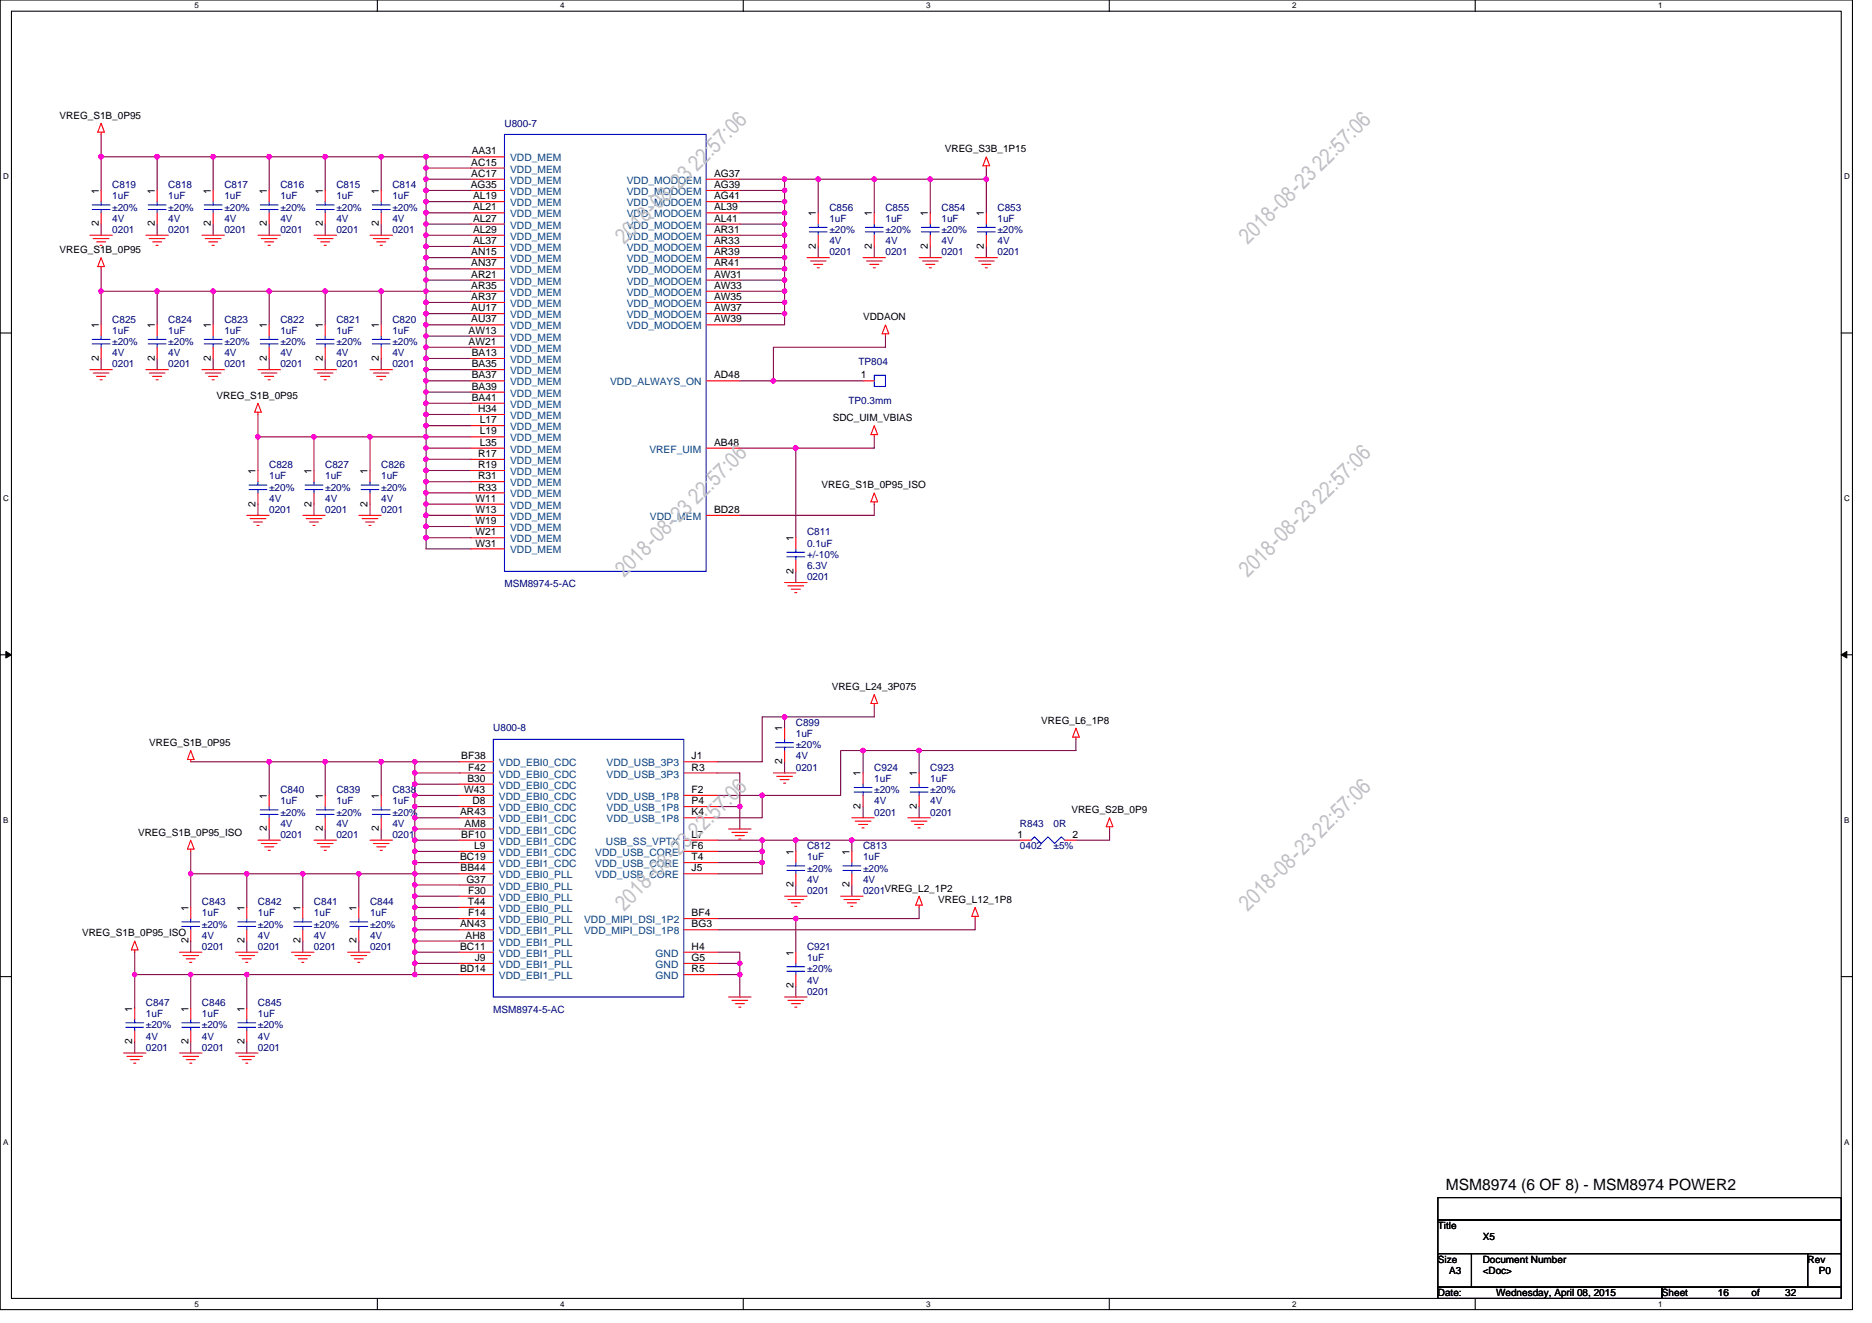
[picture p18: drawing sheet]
<svg xmlns="http://www.w3.org/2000/svg" width="297mm" height="210mm" viewBox="0 0 297 210" stroke-linecap="round" stroke-linejoin="round" font-family="sans-serif">
<defs><g id="words">
<g font-size="3.5" fill="#c0c0c0">
<text x="99" y="38.9" transform="rotate(-45 99 38.9)">2018-08-23 22:57:06</text>
<text x="198" y="38.9" transform="rotate(-45 198 38.9)">2018-08-23 22:57:06</text>
<text x="99" y="91.8" transform="rotate(-45 99 91.8)">2018-08-23 22:57:06</text>
<text x="198" y="91.8" transform="rotate(-45 198 91.8)">2018-08-23 22:57:06</text>
<text x="99" y="144.7" transform="rotate(-45 99 144.7)">2018-08-23 22:57:06</text>
<text x="198" y="144.7" transform="rotate(-45 198 144.7)">2018-08-23 22:57:06</text>
</g>
<text font-size="2.5" x="229.4" y="188.9">MSM8974 (6 OF 8) - MSM8974 POWER2</text>
<g font-size="1.6">
<text x="9.5" y="18.8">VREG_S1B_0P95</text>
<text x="74.7" y="29.8">AG35</text>
<text x="74.8" y="26.3">AC15</text>
<text x="74.8" y="28.1">AC17</text>
<text x="74.9" y="24.5">AA31</text>
<text x="113.3" y="28.1">AG37</text>
<text x="113.3" y="29.8">AG39</text>
<text x="149.9" y="24.2">VREG_S3B_1P15</text>
<text x="15.7" y="35.9" transform="rotate(-90 15.7 35.9)">2</text>
<text x="15.7" y="30.8" transform="rotate(-90 15.7 30.8)">1</text>
<text x="24.5" y="35.9" transform="rotate(-90 24.5 35.9)">2</text>
<text x="24.5" y="30.8" transform="rotate(-90 24.5 30.8)">1</text>
<text x="33.4" y="35.9" transform="rotate(-90 33.4 35.9)">2</text>
<text x="33.4" y="30.8" transform="rotate(-90 33.4 30.8)">1</text>
<text x="42.3" y="35.9" transform="rotate(-90 42.3 35.9)">2</text>
<text x="42.3" y="30.8" transform="rotate(-90 42.3 30.8)">1</text>
<text x="51.2" y="35.9" transform="rotate(-90 51.2 35.9)">2</text>
<text x="51.2" y="30.8" transform="rotate(-90 51.2 30.8)">1</text>
<text x="60.1" y="35.9" transform="rotate(-90 60.1 35.9)">2</text>
<text x="60.1" y="30.8" transform="rotate(-90 60.1 30.8)">1</text>
<text x="75.1" y="31.6">AL19</text>
<text x="75.1" y="33.4">AL21</text>
<text x="75.1" y="35.2">AL27</text>
<text x="113.3" y="33.4">AL39</text>
<text x="113.3" y="35.2">AL41</text>
<text x="113.3" y="31.6">AG41</text>
<text x="129.5" y="34.3" transform="rotate(-90 129.5 34.3)">1</text>
<text x="138.3" y="34.3" transform="rotate(-90 138.3 34.3)">1</text>
<text x="147.2" y="34.3" transform="rotate(-90 147.2 34.3)">1</text>
<text x="156.1" y="34.3" transform="rotate(-90 156.1 34.3)">1</text>
<text x="9.5" y="40.2">VREG_S1B_0P95</text>
<text x="74.8" y="40.5">AN15</text>
<text x="75.1" y="37">AL29</text>
<text x="75.1" y="38.7">AL37</text>
<text x="113.3" y="37">AR31</text>
<text x="113.3" y="38.7">AR33</text>
<text x="113.3" y="40.5">AR39</text>
<text x="129.5" y="39.5" transform="rotate(-90 129.5 39.5)">2</text>
<text x="138.3" y="39.5" transform="rotate(-90 138.3 39.5)">2</text>
<text x="147.2" y="39.5" transform="rotate(-90 147.2 39.5)">2</text>
<text x="156.1" y="39.5" transform="rotate(-90 156.1 39.5)">2</text>
<text x="74.8" y="42.3">AN37</text>
<text x="74.8" y="44.1">AR21</text>
<text x="74.8" y="45.8">AR35</text>
<text x="74.8" y="47.6">AR37</text>
<text x="113.3" y="42.3">AR41</text>
<text x="113.3" y="44.1">AW31</text>
<text x="113.3" y="45.8">AW33</text>
<text x="113.3" y="47.6">AW35</text>
<text x="15.7" y="52.1" transform="rotate(-90 15.7 52.1)">1</text>
<text x="24.5" y="52.1" transform="rotate(-90 24.5 52.1)">1</text>
<text x="33.4" y="52.1" transform="rotate(-90 33.4 52.1)">1</text>
<text x="42.3" y="52.1" transform="rotate(-90 42.3 52.1)">1</text>
<text x="51.2" y="52.1" transform="rotate(-90 51.2 52.1)">1</text>
<text x="60.1" y="52.1" transform="rotate(-90 60.1 52.1)">1</text>
<text x="74.4" y="53">AW13</text>
<text x="74.8" y="49.4">AU17</text>
<text x="74.8" y="51.2">AU37</text>
<text x="113.3" y="49.4">AW37</text>
<text x="113.3" y="51.2">AW39</text>
<text x="136.9" y="50.8">VDDAON</text>
<text x="15.7" y="57.3" transform="rotate(-90 15.7 57.3)">2</text>
<text x="24.5" y="57.3" transform="rotate(-90 24.5 57.3)">2</text>
<text x="33.4" y="57.3" transform="rotate(-90 33.4 57.3)">2</text>
<text x="42.3" y="57.3" transform="rotate(-90 42.3 57.3)">2</text>
<text x="51.2" y="57.3" transform="rotate(-90 51.2 57.3)">2</text>
<text x="60.1" y="57.3" transform="rotate(-90 60.1 57.3)">2</text>
<text x="74.4" y="54.7">AW21</text>
<text x="74.9" y="56.5">BA13</text>
<text x="74.9" y="58.3">BA35</text>
<text x="34.4" y="63.3">VREG_S1B_0P95</text>
<text x="74.9" y="60.1">BA37</text>
<text x="74.9" y="61.8">BA39</text>
<text x="74.9" y="63.6">BA41</text>
<text x="75.9" y="65.4">H34</text>
<text x="113.3" y="60.1">AD48</text>
<text x="136.6" y="60.1">1</text>
<text x="76.1" y="67.2">L17</text>
<text x="76.1" y="69">L19</text>
<text x="76.1" y="70.7">L35</text>
<text x="113.3" y="70.7">AB48</text>
<text x="132.1" y="66.8">SDC_UIM_VBIAS</text>
<text x="40.6" y="75.2" transform="rotate(-90 40.6 75.2)">1</text>
<text x="49.4" y="75.2" transform="rotate(-90 49.4 75.2)">1</text>
<text x="58.3" y="75.2" transform="rotate(-90 58.3 75.2)">1</text>
<text x="75.9" y="72.5">R17</text>
<text x="75.9" y="74.3">R19</text>
<text x="75.9" y="76.1">R31</text>
<text x="75.9" y="77.9">R33</text>
<text x="130.4" y="77.5">VREG_S1B_0P95_ISO</text>
<text x="40.6" y="80.4" transform="rotate(-90 40.6 80.4)">2</text>
<text x="49.4" y="80.4" transform="rotate(-90 49.4 80.4)">2</text>
<text x="58.3" y="80.4" transform="rotate(-90 58.3 80.4)">2</text>
<text x="75.4" y="79.6">W11</text>
<text x="75.4" y="81.4">W13</text>
<text x="75.4" y="83.2">W19</text>
<text x="113.3" y="81.4">BD28</text>
<text x="75.4" y="85">W21</text>
<text x="75.4" y="86.7">W31</text>
<text x="125.9" y="85.9" transform="rotate(-90 125.9 85.9)">1</text>
<text x="125.9" y="91.1" transform="rotate(-90 125.9 91.1)">2</text>
<text x="132" y="109.5">VREG_L24_3P075</text>
<text x="23.7" y="118.4">VREG_S1B_0P95</text>
<text x="124.1" y="116.1" transform="rotate(-90 124.1 116.1)">1</text>
<text x="165.2" y="114.9">VREG_L6_1P8</text>
<text x="73.2" y="120.5">BF38</text>
<text x="73.7" y="125.9">W43</text>
<text x="74.2" y="124.1">B30</text>
<text x="74.3" y="122.3">F42</text>
<text x="109.7" y="120.5">J1</text>
<text x="109.7" y="122.3">R3</text>
<text x="109.7" y="125.9">F2</text>
<text x="124.1" y="121.3" transform="rotate(-90 124.1 121.3)">2</text>
<text x="136.6" y="123.2" transform="rotate(-90 136.6 123.2)">1</text>
<text x="145.5" y="123.2" transform="rotate(-90 145.5 123.2)">1</text>
<text x="42.3" y="132" transform="rotate(-90 42.3 132)">2</text>
<text x="42.3" y="126.8" transform="rotate(-90 42.3 126.8)">1</text>
<text x="51.2" y="132" transform="rotate(-90 51.2 132)">2</text>
<text x="51.2" y="126.8" transform="rotate(-90 51.2 126.8)">1</text>
<text x="60.1" y="132" transform="rotate(-90 60.1 132)">2</text>
<text x="60.1" y="126.8" transform="rotate(-90 60.1 126.8)">1</text>
<text x="73" y="129.4">AR43</text>
<text x="73.7" y="131.2">AM8</text>
<text x="75" y="127.6">D8</text>
<text x="109.7" y="127.6">P4</text>
<text x="109.7" y="129.4">K4</text>
<text x="136.6" y="128.4" transform="rotate(-90 136.6 128.4)">2</text>
<text x="145.5" y="128.4" transform="rotate(-90 145.5 128.4)">2</text>
<text x="170" y="129.1">VREG_S2B_0P9</text>
<text x="21.9" y="132.6">VREG_S1B_0P95_ISO</text>
<text x="73" y="136.5">BC19</text>
<text x="73.2" y="133">BF10</text>
<text x="75.2" y="134.7">L9</text>
<text x="109.7" y="134.7">F6</text>
<text x="109.7" y="136.5">T4</text>
<text x="109.7" y="133">L7</text>
<text x="125.9" y="135.7" transform="rotate(-90 125.9 135.7)">1</text>
<text x="134.8" y="135.7" transform="rotate(-90 134.8 135.7)">1</text>
<text x="161.5" y="133">1</text>
<text x="170.2" y="133">2</text>
<text x="73.1" y="138.3">BB44</text>
<text x="74" y="140.1">G37</text>
<text x="74.2" y="143.6">T44</text>
<text x="74.3" y="141.9">F30</text>
<text x="109.7" y="138.3">J5</text>
<text x="125.9" y="140.8" transform="rotate(-90 125.9 140.8)">2</text>
<text x="134.8" y="140.8" transform="rotate(-90 134.8 140.8)">2</text>
<text x="148.9" y="143.3">VREG_L12_1P8</text>
<text x="13" y="148.6">VREG_S1B_0P95_ISO</text>
<text x="29.9" y="149.7" transform="rotate(-90 29.9 149.7)">2</text>
<text x="29.9" y="144.5" transform="rotate(-90 29.9 144.5)">1</text>
<text x="38.8" y="149.7" transform="rotate(-90 38.8 149.7)">2</text>
<text x="38.8" y="144.5" transform="rotate(-90 38.8 144.5)">1</text>
<text x="47.7" y="149.7" transform="rotate(-90 47.7 149.7)">2</text>
<text x="47.7" y="144.5" transform="rotate(-90 47.7 144.5)">1</text>
<text x="56.6" y="149.7" transform="rotate(-90 56.6 149.7)">2</text>
<text x="56.6" y="144.5" transform="rotate(-90 56.6 144.5)">1</text>
<text x="73" y="147.2">AN43</text>
<text x="73.9" y="149">AH8</text>
<text x="74.3" y="145.4">F14</text>
<text x="109.7" y="145.4">BF4</text>
<text x="109.7" y="147.2">BG3</text>
<text x="73" y="150.7">BC11</text>
<text x="73" y="154.3">BD14</text>
<text x="75.3" y="152.5">J9</text>
<text x="109.7" y="150.7">H4</text>
<text x="109.7" y="152.5">G5</text>
<text x="109.7" y="154.3">R5</text>
<text x="125.9" y="151.7" transform="rotate(-90 125.9 151.7)">1</text>
<text x="21" y="160.5" transform="rotate(-90 21 160.5)">1</text>
<text x="29.9" y="160.5" transform="rotate(-90 29.9 160.5)">1</text>
<text x="38.8" y="160.5" transform="rotate(-90 38.8 160.5)">1</text>
<text x="125.9" y="156.8" transform="rotate(-90 125.9 156.8)">2</text>
<text x="21" y="165.7" transform="rotate(-90 21 165.7)">2</text>
<text x="29.9" y="165.7" transform="rotate(-90 29.9 165.7)">2</text>
<text x="38.8" y="165.7" transform="rotate(-90 38.8 165.7)">2</text>
<text x="228.2" y="195.1">Title</text>
<text x="235.3" y="196.8">X5</text>
<text x="228.2" y="200.4">Size</text>
<text x="229.9" y="202.2">A3</text>
<text x="235.3" y="200.4">Document Number</text>
<text x="235.3" y="202.2">&lt;Doc&gt;</text>
<text x="286.8" y="200.4">Rev</text>
<text x="288.6" y="202.2">P0</text>
<text x="228.2" y="205.7">Date:</text>
<text x="237.4" y="205.7">Wednesday, April 08, 2015</text>
<text x="263.7" y="205.7">Sheet</text>
<text x="272.6" y="205.7">16</text>
<text x="277.9" y="205.7">of</text>
<text x="283.3" y="205.7">32</text>
</g>
<g font-size="1.6" fill="#000080">
<text x="80" y="20.1">U800-7</text>
<text x="17.8" y="29.9">C819</text>
<text x="26.7" y="29.9">C818</text>
<text x="35.6" y="29.9">C817</text>
<text x="44.5" y="29.9">C816</text>
<text x="53.4" y="29.9">C815</text>
<text x="62.3" y="29.9">C814</text>
<text x="17.8" y="31.6">1uF</text>
<text x="17.8" y="35.2">4V</text>
<text x="17.8" y="33.4">±20%</text>
<text x="26.7" y="31.6">1uF</text>
<text x="26.7" y="35.2">4V</text>
<text x="26.7" y="33.4">±20%</text>
<text x="35.6" y="31.6">1uF</text>
<text x="35.6" y="35.2">4V</text>
<text x="35.6" y="33.4">±20%</text>
<text x="44.5" y="31.6">1uF</text>
<text x="44.5" y="35.2">4V</text>
<text x="44.5" y="33.4">±20%</text>
<text x="53.4" y="31.6">1uF</text>
<text x="53.4" y="35.2">4V</text>
<text x="53.4" y="33.4">±20%</text>
<text x="62.3" y="31.6">1uF</text>
<text x="62.3" y="35.2">4V</text>
<text x="62.3" y="33.4">±20%</text>
<text x="131.6" y="33.4">C856</text>
<text x="131.6" y="35.2">1uF</text>
<text x="140.5" y="33.4">C855</text>
<text x="140.5" y="35.2">1uF</text>
<text x="149.4" y="33.4">C854</text>
<text x="149.4" y="35.2">1uF</text>
<text x="158.3" y="33.4">C853</text>
<text x="158.3" y="35.2">1uF</text>
<text x="17.8" y="37">0201</text>
<text x="26.7" y="37">0201</text>
<text x="35.6" y="37">0201</text>
<text x="44.5" y="37">0201</text>
<text x="53.4" y="37">0201</text>
<text x="62.3" y="37">0201</text>
<text x="131.6" y="40.5">0201</text>
<text x="131.6" y="38.8">4V</text>
<text x="131.6" y="37">±20%</text>
<text x="140.5" y="40.5">0201</text>
<text x="140.5" y="38.8">4V</text>
<text x="140.5" y="37">±20%</text>
<text x="149.4" y="40.5">0201</text>
<text x="149.4" y="38.8">4V</text>
<text x="149.4" y="37">±20%</text>
<text x="158.3" y="40.5">0201</text>
<text x="158.3" y="38.8">4V</text>
<text x="158.3" y="37">±20%</text>
<text x="17.8" y="51.2">C825</text>
<text x="17.8" y="53">1uF</text>
<text x="26.7" y="51.2">C824</text>
<text x="26.7" y="53">1uF</text>
<text x="35.6" y="51.2">C823</text>
<text x="35.6" y="53">1uF</text>
<text x="44.5" y="51.2">C822</text>
<text x="44.5" y="53">1uF</text>
<text x="53.4" y="51.2">C821</text>
<text x="53.4" y="53">1uF</text>
<text x="62.3" y="51.2">C820</text>
<text x="62.3" y="53">1uF</text>
<text x="17.8" y="58.3">0201</text>
<text x="17.8" y="56.5">4V</text>
<text x="17.8" y="54.8">±20%</text>
<text x="26.7" y="58.3">0201</text>
<text x="26.7" y="56.5">4V</text>
<text x="26.7" y="54.8">±20%</text>
<text x="35.6" y="58.3">0201</text>
<text x="35.6" y="56.5">4V</text>
<text x="35.6" y="54.8">±20%</text>
<text x="44.5" y="58.3">0201</text>
<text x="44.5" y="56.5">4V</text>
<text x="44.5" y="54.8">±20%</text>
<text x="53.4" y="58.3">0201</text>
<text x="53.4" y="56.5">4V</text>
<text x="53.4" y="54.8">±20%</text>
<text x="62.3" y="58.3">0201</text>
<text x="62.3" y="56.5">4V</text>
<text x="62.3" y="54.8">±20%</text>
<text x="136.2" y="58">TP804</text>
<text x="134.6" y="64.2">TP0.3mm</text>
<text x="42.7" y="74.3">C828</text>
<text x="42.7" y="76.1">1uF</text>
<text x="42.7" y="77.9">±20%</text>
<text x="51.6" y="74.3">C827</text>
<text x="51.6" y="76.1">1uF</text>
<text x="51.6" y="77.9">±20%</text>
<text x="60.5" y="74.3">C826</text>
<text x="60.5" y="76.1">1uF</text>
<text x="60.5" y="77.9">±20%</text>
<text x="42.7" y="81.4">0201</text>
<text x="42.7" y="79.7">4V</text>
<text x="51.6" y="81.4">0201</text>
<text x="51.6" y="79.7">4V</text>
<text x="60.5" y="81.4">0201</text>
<text x="60.5" y="79.7">4V</text>
<text x="128.1" y="85">C811</text>
<text x="128.1" y="86.8">0.1uF</text>
<text x="128.1" y="88.5">+/-10%</text>
<text x="80" y="93.2">MSM8974-5-AC</text>
<text x="128.1" y="92.1">0201</text>
<text x="128.1" y="90.3">6.3V</text>
<text x="78.3" y="116.1">U800-8</text>
<text x="126.3" y="115.2">C899</text>
<text x="126.3" y="117">1uF</text>
<text x="126.3" y="118.8">±20%</text>
<text x="44.5" y="125.9">C840</text>
<text x="53.4" y="125.9">C839</text>
<text x="62.3" y="125.9">C838</text>
<text x="126.3" y="122.3">0201</text>
<text x="126.3" y="120.5">4V</text>
<text x="138.7" y="122.3">C924</text>
<text x="138.7" y="124.1">1uF</text>
<text x="138.7" y="125.9">±20%</text>
<text x="147.6" y="122.3">C923</text>
<text x="147.6" y="124.1">1uF</text>
<text x="147.6" y="125.9">±20%</text>
<text x="44.5" y="127.7">1uF</text>
<text x="44.5" y="131.2">4V</text>
<text x="44.5" y="129.4">±20%</text>
<text x="53.4" y="127.7">1uF</text>
<text x="53.4" y="131.2">4V</text>
<text x="53.4" y="129.4">±20%</text>
<text x="62.3" y="127.7">1uF</text>
<text x="62.3" y="131.2">4V</text>
<text x="62.3" y="129.4">±20%</text>
<text x="138.7" y="129.4">0201</text>
<text x="138.7" y="127.7">4V</text>
<text x="147.6" y="129.4">0201</text>
<text x="147.6" y="127.7">4V</text>
<text x="161.8" y="131.2">R843</text>
<text x="167.2" y="131.2">0R</text>
<text x="44.5" y="133">0201</text>
<text x="53.4" y="133">0201</text>
<text x="62.3" y="133">0201</text>
<text x="128.1" y="134.8">C812</text>
<text x="128.1" y="136.5">1uF</text>
<text x="136.9" y="134.8">C813</text>
<text x="136.9" y="136.5">1uF</text>
<text x="161.8" y="134.8">0402</text>
<text x="167.2" y="134.8">±5%</text>
<text x="32" y="143.7">C843</text>
<text x="40.9" y="143.7">C842</text>
<text x="49.8" y="143.7">C841</text>
<text x="58.7" y="143.7">C844</text>
<text x="128.1" y="141.9">0201</text>
<text x="128.1" y="140.1">4V</text>
<text x="128.1" y="138.3">±20%</text>
<text x="136.9" y="141.9">0201VREG_L2_1P2</text>
<text x="136.9" y="140.1">4V</text>
<text x="136.9" y="138.3">±20%</text>
<text x="32" y="145.4">1uF</text>
<text x="32" y="149">4V</text>
<text x="32" y="147.2">±20%</text>
<text x="40.9" y="145.4">1uF</text>
<text x="40.9" y="149">4V</text>
<text x="40.9" y="147.2">±20%</text>
<text x="49.8" y="145.4">1uF</text>
<text x="49.8" y="149">4V</text>
<text x="49.8" y="147.2">±20%</text>
<text x="58.7" y="145.4">1uF</text>
<text x="58.7" y="149">4V</text>
<text x="58.7" y="147.2">±20%</text>
<text x="32" y="150.8">0201</text>
<text x="40.9" y="150.8">0201</text>
<text x="49.8" y="150.8">0201</text>
<text x="58.7" y="150.8">0201</text>
<text x="128.1" y="150.8">C921</text>
<text x="128.1" y="152.5">1uF</text>
<text x="128.1" y="154.3">±20%</text>
<text x="23.2" y="159.7">C847</text>
<text x="23.2" y="161.4">1uF</text>
<text x="32" y="159.7">C846</text>
<text x="32" y="161.4">1uF</text>
<text x="40.9" y="159.7">C845</text>
<text x="40.9" y="161.4">1uF</text>
<text x="78.3" y="160.7">MSM8974-5-AC</text>
<text x="128.1" y="157.9">0201</text>
<text x="128.1" y="156.1">4V</text>
<text x="23.2" y="166.8">0201</text>
<text x="23.2" y="165">4V</text>
<text x="23.2" y="163.2">±20%</text>
<text x="32" y="166.8">0201</text>
<text x="32" y="165">4V</text>
<text x="32" y="163.2">±20%</text>
<text x="40.9" y="166.8">0201</text>
<text x="40.9" y="165">4V</text>
<text x="40.9" y="163.2">±20%</text>
</g>
<g font-size="1.6" fill="#004080">
<text x="80.9" y="25.6">VDD_MEM</text>
<text x="80.9" y="27.4">VDD_MEM</text>
<text x="80.9" y="29.2">VDD_MEM</text>
<text x="99.5" y="29.2">VDD_MODOEM</text>
<text x="80.9" y="30.9">VDD_MEM</text>
<text x="80.9" y="32.7">VDD_MEM</text>
<text x="80.9" y="34.5">VDD_MEM</text>
<text x="99.5" y="30.9">VDD_MODOEM</text>
<text x="99.5" y="34.5">VDD_MODOEM</text>
<text x="99.5" y="32.7">VDD_MODOEM</text>
<text x="80.9" y="36.3">VDD_MEM</text>
<text x="80.9" y="38.1">VDD_MEM</text>
<text x="80.9" y="39.8">VDD_MEM</text>
<text x="80.9" y="41.6">VDD_MEM</text>
<text x="99.5" y="36.3">VDD_MODOEM</text>
<text x="99.5" y="38.1">VDD_MODOEM</text>
<text x="99.5" y="39.8">VDD_MODOEM</text>
<text x="99.5" y="41.6">VDD_MODOEM</text>
<text x="80.9" y="43.4">VDD_MEM</text>
<text x="80.9" y="45.2">VDD_MEM</text>
<text x="80.9" y="46.9">VDD_MEM</text>
<text x="99.5" y="43.4">VDD_MODOEM</text>
<text x="99.5" y="45.2">VDD_MODOEM</text>
<text x="99.5" y="46.9">VDD_MODOEM</text>
<text x="80.9" y="48.7">VDD_MEM</text>
<text x="80.9" y="50.5">VDD_MEM</text>
<text x="80.9" y="52.3">VDD_MEM</text>
<text x="99.5" y="48.7">VDD_MODOEM</text>
<text x="99.5" y="50.5">VDD_MODOEM</text>
<text x="99.5" y="52.3">VDD_MODOEM</text>
<text x="80.9" y="54.1">VDD_MEM</text>
<text x="80.9" y="55.8">VDD_MEM</text>
<text x="80.9" y="57.6">VDD_MEM</text>
<text x="80.9" y="59.4">VDD_MEM</text>
<text x="80.9" y="61.2">VDD_MEM</text>
<text x="80.9" y="62.9">VDD_MEM</text>
<text x="80.9" y="64.7">VDD_MEM</text>
<text x="96.8" y="61.2">VDD_ALWAYS_ON</text>
<text x="80.9" y="66.5">VDD_MEM</text>
<text x="80.9" y="68.3">VDD_MEM</text>
<text x="80.9" y="70.1">VDD_MEM</text>
<text x="80.9" y="71.8">VDD_MEM</text>
<text x="103" y="71.8">VREF_UIM</text>
<text x="80.9" y="73.6">VDD_MEM</text>
<text x="80.9" y="75.4">VDD_MEM</text>
<text x="80.9" y="77.2">VDD_MEM</text>
<text x="80.9" y="79">VDD_MEM</text>
<text x="80.9" y="80.7">VDD_MEM</text>
<text x="80.9" y="82.5">VDD_MEM</text>
<text x="103.1" y="82.5">VDD_MEM</text>
<text x="80.9" y="84.3">VDD_MEM</text>
<text x="80.9" y="86.1">VDD_MEM</text>
<text x="80.9" y="87.8">VDD_MEM</text>
<text x="79.2" y="121.6">VDD_EBI0_CDC</text>
<text x="79.2" y="123.4">VDD_EBI0_CDC</text>
<text x="79.2" y="125.2">VDD_EBI0_CDC</text>
<text x="96.2" y="121.6">VDD_USB_3P3</text>
<text x="96.2" y="123.4">VDD_USB_3P3</text>
<text x="79.2" y="127">VDD_EBI0_CDC</text>
<text x="79.2" y="128.7">VDD_EBI0_CDC</text>
<text x="79.2" y="130.5">VDD_EBI1_CDC</text>
<text x="96.2" y="127">VDD_USB_1P8</text>
<text x="96.2" y="128.7">VDD_USB_1P8</text>
<text x="96.2" y="130.5">VDD_USB_1P8</text>
<text x="79.2" y="132.3">VDD_EBI1_CDC</text>
<text x="79.2" y="134.1">VDD_EBI1_CDC</text>
<text x="79.2" y="135.8">VDD_EBI1_CDC</text>
<text x="79.2" y="137.6">VDD_EBI1_CDC</text>
<text x="94.4" y="135.8">VDD_USB_CORE</text>
<text x="94.4" y="137.6">VDD_USB_CORE</text>
<text x="96.2" y="134.1">USB_SS_VPTX</text>
<text x="79.2" y="139.4">VDD_EBI0_PLL</text>
<text x="79.2" y="141.2">VDD_EBI0_PLL</text>
<text x="79.2" y="143">VDD_EBI0_PLL</text>
<text x="94.4" y="139.4">VDD_USB_CORE</text>
<text x="79.2" y="144.7">VDD_EBI0_PLL</text>
<text x="79.2" y="146.5">VDD_EBI0_PLL</text>
<text x="79.2" y="148.3">VDD_EBI1_PLL</text>
<text x="92.7" y="146.5">VDD_MIPI_DSI_1P2</text>
<text x="92.7" y="148.3">VDD_MIPI_DSI_1P8</text>
<text x="79.2" y="150.1">VDD_EBI1_PLL</text>
<text x="79.2" y="151.8">VDD_EBI1_PLL</text>
<text x="79.2" y="153.6">VDD_EBI1_PLL</text>
<text x="79.2" y="155.4">VDD_EBI1_PLL</text>
<text x="104" y="151.8">GND</text>
<text x="104" y="153.6">GND</text>
<text x="104" y="155.4">GND</text>
</g>
<g font-size="1.3">
<text x="30.8" y="1.3">5</text>
<text x="88.9" y="1.3">4</text>
<text x="147" y="1.3">3</text>
<text x="205" y="1.3">2</text>
<text x="263.1" y="1.3">1</text>
<text x=".5" y="28.4">D</text>
<text x="292.6" y="28.4">D</text>
<text x=".5" y="79.5">C</text>
<text x="292.6" y="79.5">C</text>
<text x=".5" y="130.6">B</text>
<text x="292.6" y="130.6">B</text>
<text x=".5" y="181.7">A</text>
<text x="292.6" y="181.7">A</text>
<text x="30.8" y="207.4">5</text>
<text x="88.9" y="207.4">4</text>
<text x="147" y="207.4">3</text>
<text x="205" y="207.4">2</text>
<text x="263.1" y="207.4">1</text>
</g>
</g></defs>
<path d="M0 0h293.9v207.9h-293.9zM1.8 1.8h290.4v204.3h-290.4z" fill="none" stroke="#000" stroke-width=".17"/>
<g fill="#fff">
<path d="M30.8 .2h.7v1.4h-.7z"/>
<path d="M30.8 206.3h.7v1.4h-.7z"/>
</g>
<path d="M59.9 0v1.8M59.9 206.1v1.8" fill="none" stroke="#000" stroke-width=".17"/>
<g fill="#fff">
<path d="M88.9 .2h.7v1.4h-.7z"/>
<path d="M88.9 206.3h.7v1.4h-.7z"/>
</g>
<path d="M117.9 0v1.8M117.9 206.1v1.8" fill="none" stroke="#000" stroke-width=".17"/>
<g fill="#fff">
<path d="M147 .2h.7v1.4h-.7z"/>
<path d="M147 206.3h.7v1.4h-.7z"/>
</g>
<path d="M176 0v1.8M176 206.1v1.8" fill="none" stroke="#000" stroke-width=".17"/>
<g fill="#fff">
<path d="M205 .2h.7v1.4h-.7z"/>
<path d="M205 206.3h.7v1.4h-.7z"/>
</g>
<path d="M234.1 0v1.8M234.1 206.1v1.8" fill="none" stroke="#000" stroke-width=".17"/>
<g fill="#fff">
<path d="M263.1 .2h.7v1.4h-.7z"/>
<path d="M263.1 206.3h.7v1.4h-.7z"/>
<path d="M.5 27.3h.9v1.4h-.9z"/>
<path d="M292.6 27.3h.9v1.4h-.9z"/>
<path d="M.5 78.4h.9v1.4h-.9z"/>
<path d="M292.6 78.4h.9v1.4h-.9z"/>
</g>
<path d="M0 52.9h1.8M292.2 52.9h1.7" fill="none" stroke="#000" stroke-width=".17"/>
<g fill="#fff">
<path d="M.5 129.5h.8v1.4h-.8z"/>
<path d="M292.6 129.5h.9v1.4h-.9z"/>
</g>
<path d="M0 103.9h1.8M292.2 103.9h1.7" fill="none" stroke="#000" stroke-width=".17"/>
<path d="M.9 103.4l.9 .5-.9 .5zM292.2 103.9l.8-.5v1z" fill="#000" stroke="#000" stroke-width=".16"/>
<g fill="#fff">
<path d="M.5 180.5h.8v1.4h-.8z"/>
<path d="M292.6 180.5h.9v1.4h-.9z"/>
</g>
<path d="M0 155h1.8M292.2 155h1.7M228.2 190.1h64v3.5h-64zM228.2 193.6h64v5.4h-64zM228.2 199h5.3v5.3h-5.3zM233.5 199h53.3v5.3h-53.3zM286.8 199h5.4v5.3h-5.4zM228.2 204.3h35.5v1.8h-35.5zM263.7 204.3h28.5v1.8h-28.5z" fill="none" stroke="#000" stroke-width=".17"/>
<g fill="none" stroke="#800040" stroke-width=".17">
<path d="M16 24.9v5.3M16 21.3v3.6M16 35.6v1.7M16 24.9h8.9M24.9 35.6v1.7M24.9 24.9v5.3M24.9 24.9h8.9M33.8 35.6v1.7M33.8 24.9v5.3M33.8 24.9h8.9M42.7 35.6v1.7M42.7 24.9v5.3"/>
<path d="M42.7 24.9h8.9M51.6 35.6v1.7M51.6 24.9v5.3M51.6 24.9h8.9M60.5 35.6v1.7M60.5 24.9v5.3M60.5 24.9h7.1M67.6 26.7v1.7M67.6 30.2v3.6M67.6 33.8v1.8M67.6 35.6h7.1M67.6 35.6v1.7"/>
<path d="M67.6 37.3v3.6M67.6 24.9v1.8M67.6 32h7.1M67.6 39.1h7.1M67.6 33.8h7.1M67.6 37.3h7.1M67.6 24.9h7.1M67.6 30.2h7.1M67.6 26.7h7.1M74.7 28.4h-7.1v1.8M117.4 28.4h7.1v1.8M117.4 30.2h7.1"/>
<path d="M117.4 33.8h7.1M117.4 32h7.1M117.4 35.6h7.1M117.4 39.1h7.1M117.4 37.3h7.1M124.5 32v1.8M124.5 30.2v1.8M124.5 33.8v1.8M124.5 35.6v1.7M124.5 37.3v1.8M124.5 39.1v1.8M124.5 28.4h5.3"/>
<path d="M129.8 39.1v1.8M129.8 28.4v5.4M129.8 28.4h8.9M138.7 28.4h17.8M138.7 39.1v1.8M138.7 28.4v5.4M147.6 39.1v1.8M147.6 28.4v5.4M156.5 26.7v1.7M156.5 39.1v1.8M156.5 28.4v5.4M16 46.2v5.4"/>
<path d="M16 46.2h8.9M16 42.7v3.5M16 56.9v1.8M24.9 56.9v1.8M33.8 56.9v1.8M33.8 46.2v5.4M42.7 46.2h-17.8v5.4M42.7 56.9v1.8M42.7 46.2h8.9M42.7 46.2v5.4M51.6 56.9v1.8M51.6 46.2h8.9"/>
<path d="M51.6 46.2v5.4M60.5 56.9v1.8M60.5 46.2h7.1M60.5 46.2v5.4M67.6 40.9h7.1M67.6 42.7v1.7M67.6 44.4v1.8M67.6 51.6h7.1M67.6 40.9v1.8M67.6 56.9h7.1M67.6 46.2h7.1M67.6 49.8h7.1"/>
<path d="M67.6 46.2v1.8M67.6 49.8v5.3M67.6 55.1v1.8M67.6 48v1.8M67.6 56.9v1.8M67.6 58.7v1.8M67.6 42.7h7.1M67.6 44.4h7.1M67.6 53.3h7.1M67.6 48h7.1M67.6 55.1h7.1M67.6 58.7h7.1"/>
<path d="M117.4 48h7.1M117.4 42.7h7.1M117.4 44.4h7.1M117.4 40.9h7.1M117.4 46.2h7.1M124.5 48v1.8h-7.1M124.5 49.8v1.8h-7.1M124.5 40.9v1.8M124.5 42.7v1.7M124.5 46.2v1.8M124.5 44.4v1.8M140.5 53.3v1.8h-17.8v5.4h-5.3"/>
<path d="M40.9 65.8v3.5M40.9 69.3h8.9M40.9 69.3v5.4M49.8 69.3v5.4M49.8 69.3h8.9M67.6 60.5v1.7M67.6 62.2h7.1M67.6 65.8v1.8M67.6 64v1.8M67.6 62.2v1.8M67.6 72.9h7.1M67.6 67.6h7.1"/>
<path d="M67.6 71.1v1.8M67.6 69.3v1.8M67.6 67.6v1.7M67.6 76.5v1.7M67.6 74.7v1.8M67.6 78.2h7.1M67.6 72.9v1.8M67.6 78.2v1.8M67.6 60.5h7.1M67.6 71.1h7.1M67.6 64h7.1M67.6 65.8h7.1"/>
<path d="M67.6 74.7h7.1M67.6 69.3h7.1M67.6 76.5h7.1M67.6 69.3h-8.9v5.4M117.4 71.1h8.9M122.7 60.5h14.2M126.3 71.1v14.2M138.7 69.3v1.8h-12.4M40.9 80v1.8M49.8 80v1.8M58.7 80v1.8M67.6 83.6h7.1"/>
<path d="M67.6 81.8h7.1M67.6 83.6v1.7M67.6 81.8v1.8M67.6 85.3v1.8h7.1M67.6 80v1.8M67.6 80h7.1M67.6 85.3h7.1M126.3 90.7v1.8M138.7 80v1.8h-21.3M124.5 113.8h-3.6v7.1h-7.1M136.9 119.1h-3.5v7.1h-12.5v3.6h-7.1M138.7 112v1.8h-14.2v1.8"/>
<path d="M145.8 119.1h-8.9v3.6M170.7 117.3v1.8h-24.9v3.6M30.3 135.1v3.6M30.3 138.7v5.3M30.3 138.7h8.9M30.3 120.9h12.4M39.2 138.7h8.8M39.2 138.7v5.3M42.7 120.9h8.9M42.7 131.6v1.7M42.7 120.9v5.3M48 138.7v5.3"/>
<path d="M48 138.7h8.9M51.6 120.9v5.3M51.6 131.6v1.7M51.6 120.9h8.9M60.5 120.9h5.3M60.5 131.6v1.7M60.5 120.9v5.3M65.8 120.9h7.1M65.8 124.5v1.7M65.8 126.2h7.1M65.8 129.8v1.8M65.8 128v1.8"/>
<path d="M65.8 126.2v1.8M65.8 122.7v1.8M65.8 136.9h7.1M65.8 131.6h7.1M65.8 135.1v1.8M65.8 133.3v1.8M65.8 131.6v1.7M65.8 138.7v1.8M65.8 136.9v1.8M65.8 120.9v1.8M65.8 124.5h7.1M65.8 122.7h7.1"/>
<path d="M65.8 135.1h7.1M65.8 128h7.1M65.8 129.8h7.1M65.8 138.7h7.1M65.8 133.4h7.1M65.8 138.7h-8.9v5.3M113.8 126.2h7.1M113.8 135.1h7.1M113.8 133.3h7.1M113.8 122.7h3.6v5.3M113.8 128h3.6v3.6M120.9 135.1v1.8h-7.1"/>
<path d="M120.9 133.4v1.7M120.9 136.9v1.8h-7.1M120.9 133.3h5.4M124.5 120.9v1.8M135.2 133.3h-8.9v1.8M136.9 128v1.8M145.8 128v1.8M161.8 133.4h-26.6v1.7M176.1 131.6v1.7h-5.4M21.4 154.7h8.9M21.4 151.1v3.6M21.4 154.7v5.3"/>
<path d="M30.3 149.4v1.7M30.3 154.7h8.9M30.3 154.7v5.3M39.2 149.4v1.7M39.2 154.7v5.3M39.2 154.7h26.6M48 149.4v1.7M56.9 149.4v1.7M65.8 140.5v1.7M65.8 147.6h7.1M65.8 145.8h7.1M65.8 142.2h7.1"/>
<path d="M65.8 147.6v1.8M65.8 145.8v1.8M65.8 142.2v1.8M65.8 144v1.8M65.8 151.1v1.8M65.8 149.4v1.7M65.8 152.9h7.1M65.8 144h7.1M65.8 149.4h7.1M65.8 140.5h7.1M65.8 151.1h7.1M65.8 152.9v1.8h7.1"/>
<path d="M113.8 145.8h12.5M113.8 154.7h3.6v3.5M113.8 151.1h3.6v1.8M113.8 152.9h3.6v1.8M126.3 140.5v1.7M126.3 156.5v1.7M135.2 140.5v1.7M145.8 144v1.8h-19.5v5.3M154.7 145.8v1.8h-40.9M21.4 165.4v1.7M30.3 165.4v1.7M39.2 165.4v1.7"/>
</g>
<g fill="#f0f" stroke="#f0f" stroke-width=".17">
<circle cx="67.6" cy="30.2" r=".35"/>
<circle cx="67.6" cy="26.7" r=".35"/>
<circle cx="67.6" cy="28.4" r=".35"/>
<circle cx="67.6" cy="33.8" r=".35"/>
<circle cx="67.6" cy="32" r=".35"/>
<circle cx="67.6" cy="35.5" r=".35"/>
<circle cx="67.6" cy="37.3" r=".35"/>
<circle cx="67.6" cy="39.1" r=".35"/>
<circle cx="67.6" cy="40.9" r=".35"/>
<circle cx="67.6" cy="44.4" r=".35"/>
<circle cx="67.6" cy="51.5" r=".35"/>
<circle cx="67.6" cy="42.7" r=".35"/>
<circle cx="67.6" cy="46.2" r=".35"/>
<circle cx="67.6" cy="53.3" r=".35"/>
<circle cx="67.6" cy="55.1" r=".35"/>
<circle cx="67.6" cy="48" r=".35"/>
<circle cx="67.6" cy="49.8" r=".35"/>
<circle cx="67.6" cy="56.9" r=".35"/>
<circle cx="67.6" cy="62.2" r=".35"/>
<circle cx="67.6" cy="65.8" r=".35"/>
<circle cx="67.6" cy="67.6" r=".35"/>
<circle cx="67.6" cy="58.7" r=".35"/>
<circle cx="67.6" cy="60.4" r=".35"/>
<circle cx="67.6" cy="71.1" r=".35"/>
<circle cx="67.6" cy="64" r=".35"/>
<circle cx="67.6" cy="72.9" r=".35"/>
<circle cx="67.6" cy="85.3" r=".35"/>
<circle cx="67.6" cy="76.4" r=".35"/>
<circle cx="67.6" cy="74.7" r=".35"/>
<circle cx="67.6" cy="81.8" r=".35"/>
<circle cx="67.6" cy="83.6" r=".35"/>
<circle cx="67.6" cy="78.2" r=".35"/>
<circle cx="67.6" cy="80" r=".35"/>
<circle cx="124.5" cy="28.4" r=".35"/>
<circle cx="124.5" cy="33.8" r=".35"/>
<circle cx="124.5" cy="32" r=".35"/>
<circle cx="124.5" cy="30.2" r=".35"/>
<circle cx="124.5" cy="37.3" r=".35"/>
<circle cx="124.5" cy="35.5" r=".35"/>
<circle cx="124.5" cy="40.9" r=".35"/>
<circle cx="124.5" cy="39.1" r=".35"/>
<circle cx="124.5" cy="44.4" r=".35"/>
<circle cx="124.5" cy="42.7" r=".35"/>
<circle cx="124.5" cy="48" r=".35"/>
<circle cx="124.5" cy="46.2" r=".35"/>
<circle cx="124.5" cy="49.8" r=".35"/>
<circle cx="126.3" cy="71.1" r=".35"/>
<circle cx="65.8" cy="120.9" r=".35"/>
<circle cx="65.8" cy="126.2" r=".35"/>
<circle cx="65.8" cy="129.8" r=".35"/>
<circle cx="65.8" cy="131.6" r=".35"/>
<circle cx="65.8" cy="122.7" r=".35"/>
<circle cx="65.8" cy="124.4" r=".35"/>
<circle cx="65.8" cy="135.1" r=".35"/>
<circle cx="65.8" cy="128" r=".35"/>
<circle cx="65.8" cy="133.3" r=".35"/>
<circle cx="65.8" cy="149.3" r=".35"/>
<circle cx="65.8" cy="140.4" r=".35"/>
<circle cx="65.8" cy="136.9" r=".35"/>
<circle cx="65.8" cy="138.7" r=".35"/>
<circle cx="65.8" cy="151.1" r=".35"/>
<circle cx="65.8" cy="147.6" r=".35"/>
<circle cx="65.8" cy="142.2" r=".35"/>
<circle cx="65.8" cy="144" r=".35"/>
<circle cx="65.8" cy="145.8" r=".35"/>
<circle cx="65.8" cy="152.9" r=".35"/>
<circle cx="42.7" cy="120.9" r=".35"/>
<circle cx="120.9" cy="133.3" r=".35"/>
<circle cx="120.9" cy="136.9" r=".35"/>
<circle cx="120.9" cy="135.1" r=".35"/>
<circle cx="126.3" cy="133.3" r=".35"/>
<circle cx="135.2" cy="133.3" r=".35"/>
<circle cx="117.4" cy="154.7" r=".35"/>
<circle cx="117.4" cy="152.9" r=".35"/>
<circle cx="16" cy="24.9" r=".35"/>
<circle cx="24.9" cy="24.9" r=".35"/>
<circle cx="33.8" cy="24.9" r=".35"/>
<circle cx="42.7" cy="24.9" r=".35"/>
<circle cx="51.6" cy="24.9" r=".35"/>
<circle cx="60.5" cy="24.9" r=".35"/>
<circle cx="67.6" cy="24.9" r=".35"/>
<circle cx="33.8" cy="46.2" r=".35"/>
<circle cx="42.7" cy="46.2" r=".35"/>
<circle cx="51.6" cy="46.2" r=".35"/>
<circle cx="60.5" cy="46.2" r=".35"/>
<circle cx="16" cy="46.2" r=".35"/>
<circle cx="24.9" cy="46.2" r=".35"/>
<circle cx="40.9" cy="69.3" r=".35"/>
<circle cx="67.6" cy="69.3" r=".35"/>
<circle cx="49.8" cy="69.3" r=".35"/>
<circle cx="58.7" cy="69.3" r=".35"/>
<circle cx="51.6" cy="120.9" r=".35"/>
<circle cx="60.5" cy="120.9" r=".35"/>
<circle cx="48" cy="138.7" r=".35"/>
<circle cx="56.9" cy="138.7" r=".35"/>
<circle cx="30.3" cy="138.7" r=".35"/>
<circle cx="39.1" cy="138.7" r=".35"/>
<circle cx="21.4" cy="154.7" r=".35"/>
<circle cx="39.1" cy="154.7" r=".35"/>
<circle cx="65.8" cy="154.7" r=".35"/>
<circle cx="30.3" cy="154.7" r=".35"/>
<circle cx="129.8" cy="28.4" r=".35"/>
<circle cx="138.7" cy="28.4" r=".35"/>
<circle cx="147.6" cy="28.4" r=".35"/>
<circle cx="156.5" cy="28.4" r=".35"/>
<circle cx="124.5" cy="113.8" r=".35"/>
<circle cx="126.3" cy="145.8" r=".35"/>
<circle cx="136.9" cy="119.1" r=".35"/>
<circle cx="145.8" cy="119.1" r=".35"/>
<circle cx="117.4" cy="128" r=".35"/>
<circle cx="120.9" cy="126.2" r=".35"/>
<circle cx="122.7" cy="60.4" r=".35"/>
</g>
<g fill="none" stroke="#f00" stroke-width=".17">
<path d="M16 19.6l.6 1.4h-1.1zM14.3 37.3h3.5M14.8 37.9h2.5M15.3 38.4h1.5M15.9 38.9h.3M16 21v.3M16 30.2v1.8M16 33.8v1.8M23.2 37.3h3.5M23.7 37.9h2.5M24.2 38.4h1.5M24.8 38.9h.3"/>
<path d="M24.9 30.2v1.8M24.9 33.8v1.8M32 37.3h3.6M32.6 37.9h2.5M33.1 38.4h1.4M33.7 38.9h.3M33.8 30.2v1.8M33.8 33.8v1.8M40.9 37.3h3.6M41.5 37.9h2.5M42 38.4h1.4M42.5 38.9h.4"/>
<path d="M42.7 30.2v1.8M42.7 33.8v1.8M49.8 37.3h3.6M50.4 37.9h2.4M50.9 38.4h1.4M51.4 38.9h.4M51.6 30.2v1.8M51.6 33.8v1.8M58.7 37.3h3.6M59.2 37.9h2.5M59.8 38.4h1.4M60.3 38.9h.4"/>
<path d="M60.5 30.2v1.8M60.5 33.8v1.8M74.7 24.9h5.3M74.7 26.7h5.3M74.7 28.4h5.3M74.7 30.2h5.3M74.7 32h5.3M74.7 33.8h5.3M74.7 35.6h5.3M74.7 37.3h5.3M74.7 39.1h5.3M112.1 28.4h5.3"/>
<path d="M112.1 30.2h5.3M112.1 33.8h5.3M112.1 35.6h5.3M112.1 37.3h5.3M112.1 39.1h5.3M112.1 32h5.3M129.8 33.8v1.8M129.8 37.3v1.8M138.7 33.8v1.8M138.7 37.3v1.8M147.6 33.8v1.8M147.6 37.3v1.8"/>
<path d="M156.5 24.9l.5 1.4h-1zM156.5 26.3v.4M156.5 33.8v1.8M156.5 37.3v1.8M14.3 58.7h3.5M14.8 59.2h2.5M15.3 59.7h1.5M16 51.6v1.7M16 55.1v1.8M16 40.9l.6 1.4h-1.1zM16 42.3v.4M23.2 58.7h3.5"/>
<path d="M23.7 59.2h2.5M24.2 59.7h1.5M24.9 51.6v1.7M24.9 55.1v1.8M32 58.7h3.6M32.6 59.2h2.5M33.1 59.7h1.4M33.8 51.6v1.7M33.8 55.1v1.8M40.9 58.7h3.6M41.5 59.2h2.5M42 59.7h1.4"/>
<path d="M42.7 51.6v1.7M42.7 55.1v1.8M49.8 58.7h3.6M50.4 59.2h2.4M50.9 59.7h1.4M51.6 51.6v1.7M51.6 55.1v1.8M58.7 58.7h3.6M59.2 59.2h2.5M59.8 59.7h1.4M60.5 51.6v1.7M60.5 55.1v1.8"/>
<path d="M74.7 40.9h5.3M74.7 42.7h5.3M74.7 44.4h5.3M74.7 46.2h5.3M74.7 48h5.3M74.7 49.8h5.3M74.7 51.6h5.3M74.7 53.3h5.3M74.7 55.1h5.3M74.7 56.9h5.3M74.7 58.7h5.3M112.1 40.9h5.3"/>
<path d="M112.1 42.7h5.3M112.1 44.4h5.3M112.1 46.2h5.3M112.1 48h5.3M112.1 49.8h5.3M112.1 51.6h5.3M128.1 40.9h3.5M128.6 41.4h2.5M129.1 42h1.5M129.7 42.5h.3M136.9 40.9h3.6M137.5 41.4h2.5"/>
<path d="M138 42h1.4M138.6 42.5h.3M140.5 51.6l.5 1.4h-1zM140.5 53v.3M145.8 40.9h3.6M146.4 41.4h2.5M146.9 42h1.4M147.4 42.5h.4M154.7 40.9h3.6M155.3 41.4h2.5M155.8 42h1.4M156.3 42.5h.4"/>
<path d="M15.9 60.3h.3M24.8 60.3h.3M33.7 60.3h.3M40.9 74.7v1.8M40.9 78.2v1.8M40.9 65.4v.4M40.9 64l.6 1.4h-1.1zM42.5 60.3h.4M49.8 74.7v1.8M49.8 78.2v1.8M51.4 60.3h.4M58.7 74.7v1.8"/>
<path d="M58.7 78.2v1.8M60.3 60.3h.4M74.7 60.5h5.3M74.7 62.2h5.3M74.7 64h5.3M74.7 65.8h5.3M74.7 67.6h5.3M74.7 69.3h5.3M74.7 71.1h5.3M74.7 72.9h5.3M74.7 74.7h5.3M74.7 76.5h5.3"/>
<path d="M74.7 78.2h5.3M112.1 60.5h5.3M112.1 71.1h5.3M136.9 60.5h1.8M138.7 67.6l.6 1.4h-1.1zM138.7 69v.3M138.7 78.2l.6 1.5h-1.1zM138.7 79.7v.3M39.2 81.8h3.5M39.7 82.3h2.5M40.2 82.8h1.5M40.8 83.4h.3"/>
<path d="M48 81.8h3.6M48.6 82.3h2.5M49.1 82.8h1.4M49.7 83.4h.3M56.9 81.8h3.6M57.5 82.3h2.5M58 82.8h1.4M58.5 83.4h.4M74.7 80h5.3M74.7 81.8h5.3M74.7 83.6h5.3M74.7 85.3h5.3"/>
<path d="M74.7 87.1h5.3M112.1 81.8h5.3M124.5 92.5h3.6M125 93h2.5M125.6 93.5h1.4M126.1 94.1h.3M126.3 85.3v1.8M126.3 88.9v1.8M30.3 119.1l.5 1.4h-1.1zM124.5 115.6v1.7M124.5 119.1v1.8M138.7 110.2l.6 1.5h-1.1z"/>
<path d="M138.7 111.7v.3M170.7 115.6l.6 1.4h-1.1zM170.7 117v.3M30.3 133.3l.5 1.5h-1.1zM30.3 134.8v.3M30.3 120.5v.4M40.9 133.3h3.6M41.5 133.9h2.5M42 134.4h1.4M42.5 135h.4M42.7 126.2v1.8M42.7 129.8v1.8"/>
<path d="M49.8 133.3h3.6M50.4 133.9h2.4M50.9 134.4h1.4M51.4 135h.4M51.6 126.2v1.8M51.6 129.8v1.8M58.7 133.3h3.6M59.2 133.9h2.5M59.8 134.4h1.4M60.3 135h.4M60.5 126.2v1.8M60.5 129.8v1.8"/>
<path d="M72.9 120.9h5.4M72.9 122.7h5.4M72.9 124.5h5.4M72.9 126.2h5.4M72.9 128h5.4M72.9 129.8h5.4M72.9 131.6h5.4M72.9 133.3h5.4M72.9 135.1h5.4M72.9 136.9h5.4M72.9 138.7h5.4M108.5 120.9h5.3"/>
<path d="M108.5 122.7h5.3M108.5 126.2h5.3M108.5 128h5.3M108.5 129.8h5.3M108.5 133.3h5.3M108.5 135.1h5.3M108.5 136.9h5.3M108.5 138.7h5.3M115.6 131.6h3.6M116.1 132.1h2.5M116.7 132.6h1.4M117.2 133.2h.4"/>
<path d="M122.7 122.7h3.6M123.3 123.2h2.4M123.8 123.7h1.4M124.3 124.3h.4M126.3 135.1v1.8M126.3 138.7v1.8M135.2 129.8h3.5M135.2 135.1v1.8M135.2 138.7v1.8M135.7 130.3h2.5M136.2 130.9h1.5M136.8 131.4h.3"/>
<path d="M136.9 122.7v1.8M136.9 126.2v1.8M144.1 129.8h3.5M144.6 130.3h2.5M145.1 130.9h1.5M145.7 131.4h.3M145.8 122.7v1.8M145.8 126.2v1.8M161.8 133.3h1.8M168.9 133.3h1.8M176.1 129.8l.5 1.4h-1.1zM176.1 131.2v.4"/>
<path d="M21.4 149.4l.5 1.4h-1.1zM21.4 150.8v.3M28.5 151.1h3.5M29 151.7h2.5M29.5 152.2h1.5M30.1 152.7h.3M30.3 144v1.8M30.3 147.6v1.8M37.4 151.1h3.5M37.9 151.7h2.5M38.4 152.2h1.5M39 152.7h.3"/>
<path d="M39.2 144v1.8M39.2 147.6v1.8M46.3 151.1h3.5M46.8 151.7h2.5M47.3 152.2h1.5M47.9 152.7h.3M48 144v1.8M48 147.6v1.8M55.2 151.1h3.5M55.7 151.7h2.5M56.2 152.2h1.5M56.8 152.7h.3"/>
<path d="M56.9 144v1.8M56.9 147.6v1.8M72.9 140.5h5.4M72.9 142.2h5.4M72.9 144h5.4M72.9 145.8h5.4M72.9 147.6h5.4M72.9 149.4h5.4M72.9 151.1h5.4M72.9 152.9h5.4M72.9 154.7h5.4M108.5 145.8h5.3"/>
<path d="M108.5 147.6h5.3M108.5 151.1h5.3M108.5 152.9h5.3M108.5 154.7h5.3M115.6 158.2h3.6M116.1 158.8h2.5M116.7 159.3h1.4M117.2 159.9h.4M124.5 142.2h3.6M124.5 158.2h3.6M125 142.8h2.5M125 158.8h2.5"/>
<path d="M125.6 143.3h1.4M125.6 159.3h1.4M126.1 143.8h.3M126.1 159.9h.3M126.3 151.1v1.8M126.3 154.7v1.8M133.4 142.2h3.5M133.9 142.8h2.5M134.4 143.3h1.5M135 143.8h.3M145.8 142.2l.6 1.5h-1.1zM145.8 143.7v.3"/>
<path d="M154.7 144l.6 1.4h-1.1zM154.7 145.4v.4M19.6 167.1h3.6M20.1 167.7h2.5M20.7 168.2h1.4M21.2 168.7h.3M21.4 160v1.8M21.4 163.6v1.8M28.5 167.1h3.5M29 167.7h2.5M29.5 168.2h1.5M30.1 168.7h.3"/>
<path d="M30.3 160v1.8M30.3 163.6v1.8M37.4 167.1h3.5M37.9 167.7h2.5M38.4 168.2h1.5M39 168.7h.3M39.2 160v1.8M39.2 163.6v1.8"/>
</g>
<g fill="none" stroke="#00f" stroke-width=".17">
<path d="M14.6 32.5h2.9M14.6 33.3h2.9M16 32v.5M16 33.3v.5M23.5 32.5h2.8M23.5 33.3h2.8M24.9 32v.5M24.9 33.3v.5M32.4 32.5h2.8M32.4 33.3h2.8M33.8 32v.5M33.8 33.3v.5"/>
<path d="M41.3 32.5h2.8M41.3 33.3h2.8M42.7 32v.5M42.7 33.3v.5M50.2 32.5h2.8M50.2 33.3h2.8M51.6 32v.5M51.6 33.3v.5M59.1 32.5h2.8M59.1 33.3h2.8M60.5 32v.5M60.5 33.3v.5"/>
<path d="M80 21.3h32.1v69.4h-32.1zM128.4 36.1h2.9M128.4 36.8h2.9M129.8 35.6v.5M129.8 36.8v.5M137.3 36.1h2.8M137.3 36.8h2.8M138.7 35.6v.5M138.7 36.8v.5M146.2 36.1h2.8M146.2 36.8h2.8M147.6 35.6v.5"/>
<path d="M147.6 36.8v.5M155.1 36.1h2.8M155.1 36.8h2.8M156.5 35.6v.5M156.5 36.8v.5M14.6 53.9h2.9M14.6 54.6h2.9M16 53.3v.6M16 54.6v.5M23.5 53.9h2.8M23.5 54.6h2.8M24.9 53.3v.6"/>
<path d="M24.9 54.6v.5M32.4 53.9h2.8M32.4 54.6h2.8M33.8 53.3v.6M33.8 54.6v.5M41.3 53.9h2.8M41.3 54.6h2.8M42.7 53.3v.6M42.7 54.6v.5M50.2 53.9h2.8M50.2 54.6h2.8M51.6 53.3v.6"/>
<path d="M51.6 54.6v.5M59.1 53.9h2.8M59.1 54.6h2.8M60.5 53.3v.6M60.5 54.6v.5M138.7 59.6h1.8v1.7h-1.8zM39.5 77h2.9M39.5 77.7h2.9M40.9 76.5v.5M40.9 77.7v.5M48.4 77h2.8M48.4 77.7h2.8"/>
<path d="M49.8 76.5v.5M49.8 77.7v.5M57.3 77h2.8M57.3 77.7h2.8M58.7 76.5v.5M58.7 77.7v.5M124.9 87.7h2.8M124.9 88.4h2.8M126.3 87.1v.6M126.3 88.4v.5M78.3 117.3h30.2v40.9h-30.2zM123.1 117.9h2.8"/>
<path d="M123.1 118.6h2.8M124.5 117.3v.6M124.5 118.6v.5M41.3 128.5h2.8M41.3 129.3h2.8M42.7 128v.5M42.7 129.3v.5M50.2 128.5h2.8M50.2 129.3h2.8M51.6 128v.5M51.6 129.3v.5M59.1 128.5h2.8"/>
<path d="M59.1 129.3h2.8M60.5 128v.5M60.5 129.3v.5M124.9 137.4h2.8M124.9 138.2h2.8M126.3 136.9v.5M126.3 138.2v.5M133.7 137.4h2.9M133.7 138.2h2.9M135.2 136.9v.5M135.2 138.2v.5M135.5 125h2.9"/>
<path d="M135.5 125.7h2.9M136.9 124.5v.5M136.9 125.7v.5M144.4 125h2.9M144.4 125.7h2.9M145.8 124.5v.5M145.8 125.7v.5M163.6 133.3l.5-.5 1.1 1.1 1.1-1.1 1 1.1 1.1-1.1 .5 .5M28.8 146.3h2.9M28.8 147h2.9M30.3 145.8v.5M30.3 147v.6"/>
<path d="M37.7 146.3h2.9M37.7 147h2.9M39.2 145.8v.5M39.2 147v.6M46.6 146.3h2.9M46.6 147h2.9M48 145.8v.5M48 147v.6M55.5 146.3h2.9M55.5 147h2.9M56.9 145.8v.5M56.9 147v.6"/>
<path d="M124.9 153.4h2.8M124.9 154.2h2.8M126.3 152.9v.5M126.3 154.2v.5M20 162.3h2.8M20 163h2.8M21.4 161.8v.5M21.4 163v.6M28.8 162.3h2.9M28.8 163h2.9M30.3 161.8v.5M30.3 163v.6"/>
<path d="M37.7 162.3h2.9M37.7 163h2.9M39.2 161.8v.5M39.2 163v.6"/>
</g>
<use href="#words"/>
</svg>
